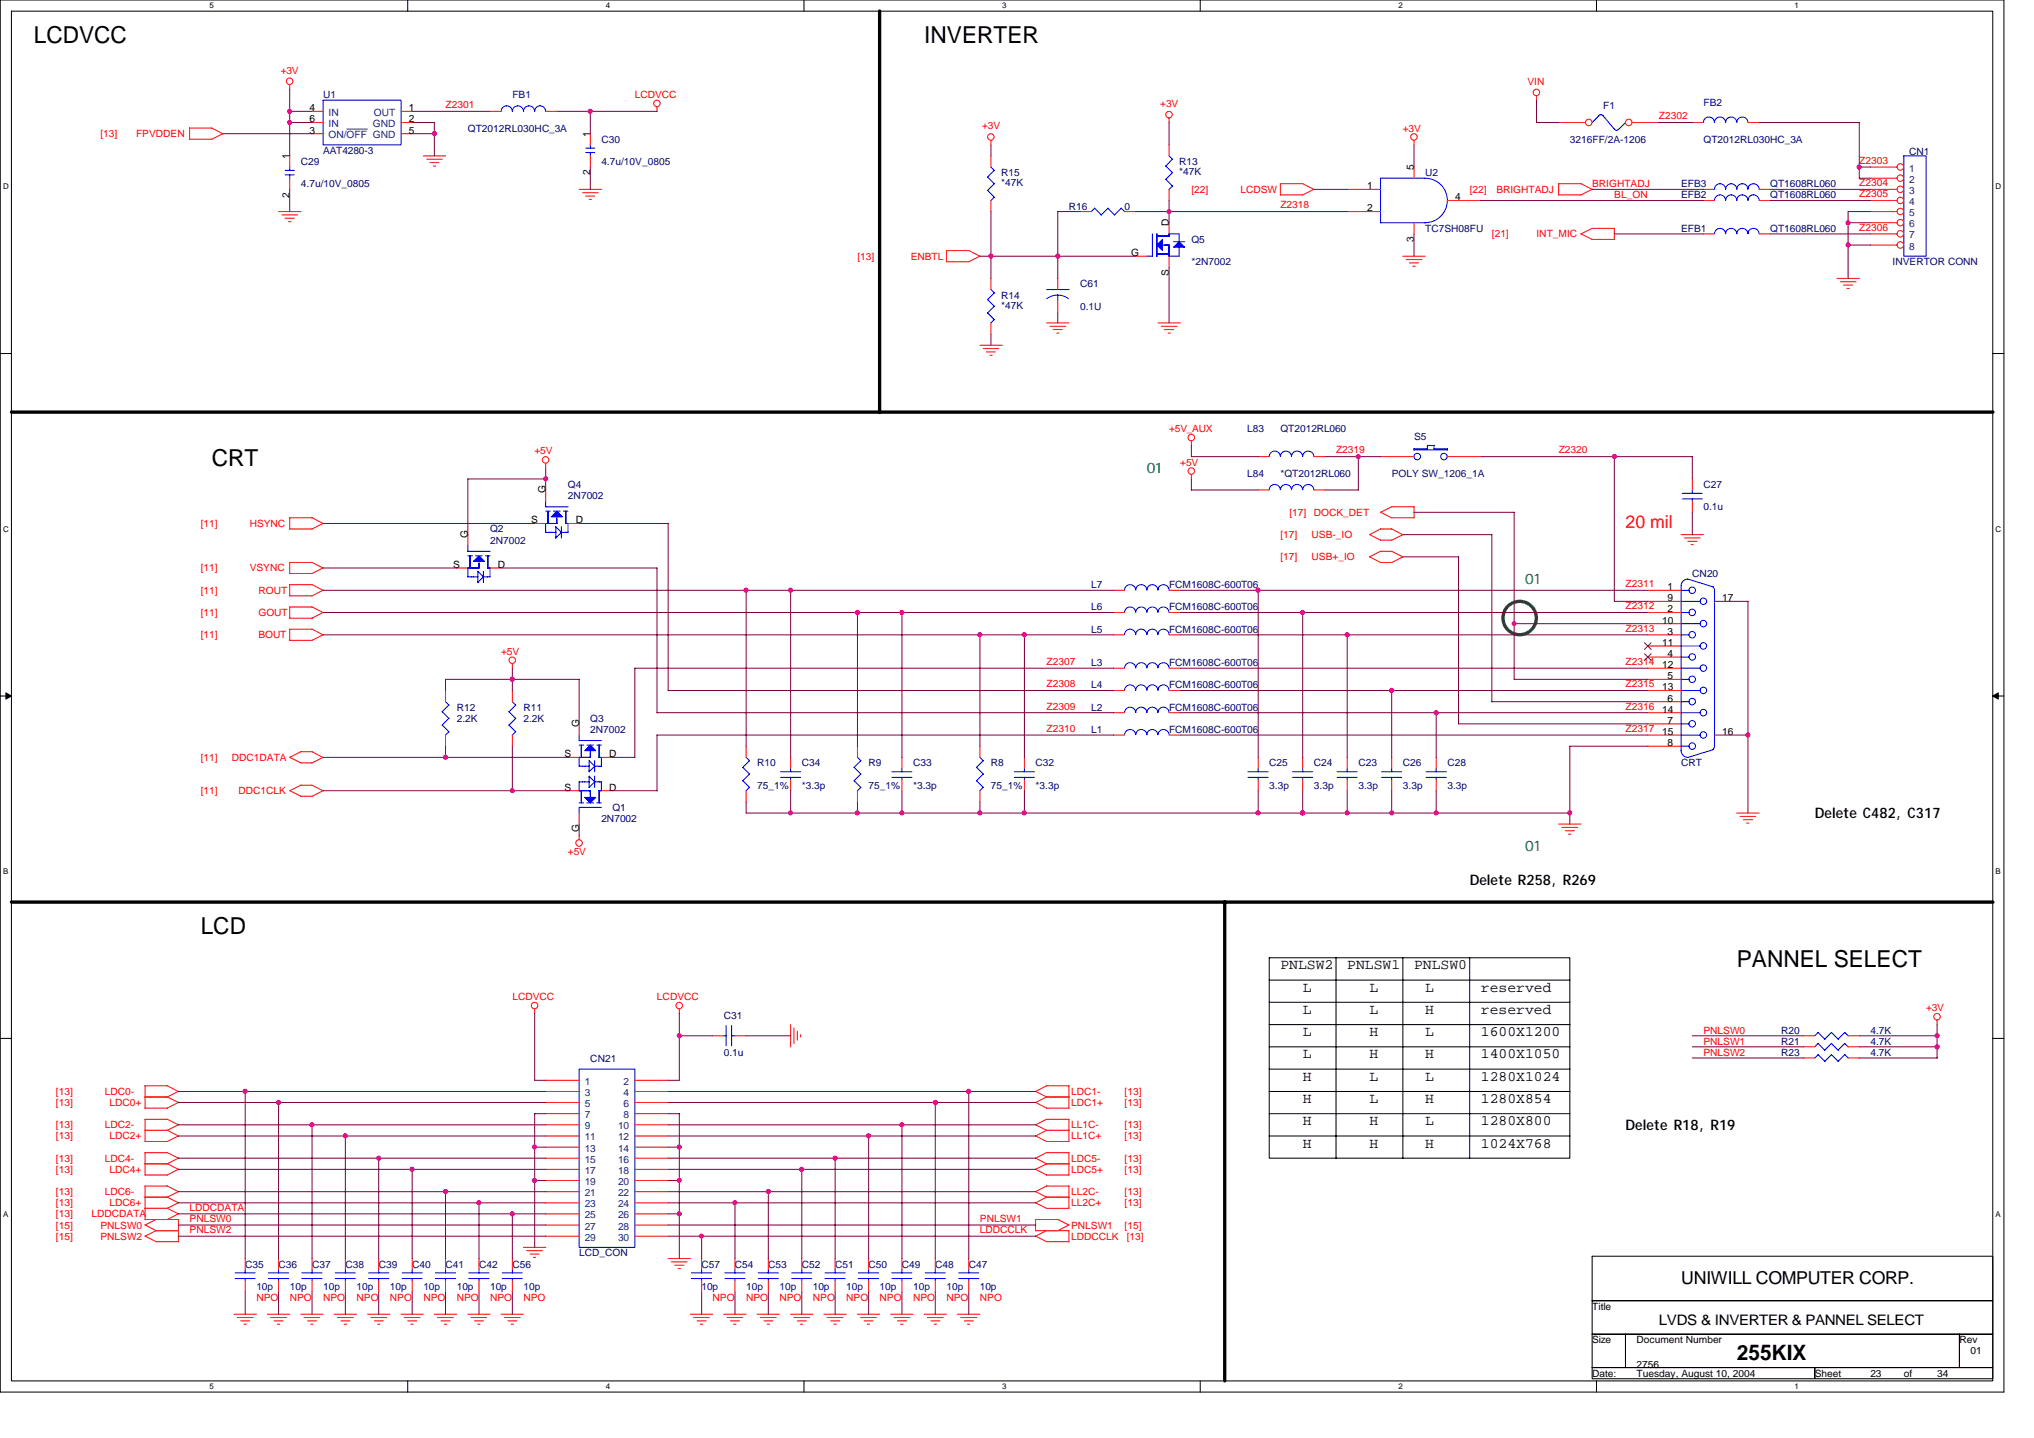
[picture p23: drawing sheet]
<svg xmlns="http://www.w3.org/2000/svg" width="297mm" height="210mm" viewBox="0 0 297 210" stroke-linecap="round" stroke-linejoin="round" font-family="sans-serif">
<defs><g id="words">
<g font-size="3.4">
<text x="4.9" y="6.3">LCDVCC</text>
<text x="135" y="6.3">INVERTER</text>
<text x="30.9" y="68.1">CRT</text>
<text x="29.3" y="136.4">LCD</text>
<text x="253.6" y="141.2">PANNEL SELECT</text>
</g>
<text font-size="3.1" x="253.6" y="198.6">255KIX</text>
<text font-size="2.6" fill="#f00" x="237.4" y="77.1">20 mil</text>
<text font-size="2.6" x="245.5" y="187.5">UNIWILL COMPUTER CORP.</text>
<g font-size="2.1" fill="#008000">
<text x="167.5" y="69">01</text>
<text x="222.8" y="85.3">01</text>
<text x="222.8" y="124.3">01</text>
</g>
<g font-size="2.1">
<text x="265" y="119.4">Delete C482, C317</text>
<text x="214.6" y="129.2">Delete R258, R269</text>
<text x="187" y="141.5">PNLSW2</text>
<text x="196.7" y="141.5">PNLSW1</text>
<text x="206.5" y="141.5">PNLSW0</text>
<text x="190.2" y="148">L</text>
<text x="190.2" y="144.8">L</text>
<text x="200" y="144.8">L</text>
<text x="200" y="148">L</text>
<text x="208.1" y="148">H</text>
<text x="208.1" y="144.8">L</text>
<text x="216.3" y="144.8">reserved</text>
<text x="216.3" y="148">reserved</text>
<text x="190.2" y="151.3">L</text>
<text x="190.2" y="154.5">L</text>
<text x="200" y="151.3">H</text>
<text x="200" y="154.5">H</text>
<text x="208.1" y="151.3">L</text>
<text x="208.1" y="154.5">H</text>
<text x="216.3" y="154.5">1400X1050</text>
<text x="216.3" y="151.3">1600X1200</text>
<text x="190.2" y="157.8">H</text>
<text x="190.2" y="161">H</text>
<text x="200" y="157.8">L</text>
<text x="200" y="161">L</text>
<text x="208.1" y="157.8">L</text>
<text x="208.1" y="161">H</text>
<text x="216.3" y="161">1280X854</text>
<text x="216.3" y="157.8">1280X1024</text>
<text x="190.2" y="167.5">H</text>
<text x="190.2" y="164.3">H</text>
<text x="200" y="167.5">H</text>
<text x="200" y="164.3">H</text>
<text x="208.1" y="164.3">L</text>
<text x="208.1" y="167.5">H</text>
<text x="216.3" y="167.5">1024X768</text>
<text x="216.3" y="164.3">1280X800</text>
<text x="237.4" y="164.9">Delete R18, R19</text>
<text x="242.2" y="193.4">LVDS &amp; INVERTER &amp; PANNEL SELECT</text>
</g>
<g font-size="1.5" fill="#f00">
<text x="41" y="10.8">+3V</text>
<text x="65.1" y="15.8">Z2301</text>
<text x="92.7" y="14.3">LCDVCC</text>
<text x="169.4" y="15.6">+3V</text>
<text x="223.1" y="12.4">VIN</text>
<text x="242.2" y="17.4">Z2302</text>
<text x="14.7" y="20">[13]</text>
<text x="19.9" y="20">FPVDDEN</text>
<text x="143.4" y="18.9">+3V</text>
<text x="204.9" y="19.2">+3V</text>
<text x="271.5" y="23.9">Z2303</text>
<text x="174" y="28.1">[22]</text>
<text x="181.1" y="28.1">LCDSW</text>
<text x="214.6" y="28.1">[22]</text>
<text x="218.5" y="28.1">BRIGHTADJ</text>
<text x="232.5" y="27.3">BRIGHTADJ</text>
<text x="235.8" y="29">BL_ON</text>
<text x="271.5" y="27.2">Z2304</text>
<text x="271.5" y="28.8">Z2305</text>
<text x="187" y="30.4">Z2318</text>
<text x="217.9" y="34.6">[21]</text>
<text x="224.4" y="34.6">INT_MIC</text>
<text x="271.5" y="33.7">Z2306</text>
<text x="125.2" y="37.9">[13]</text>
<text x="133" y="37.9">ENBTL</text>
<text x="170.7" y="63.1">+5V_AUX</text>
<text x="78.1" y="66.3">+5V</text>
<text x="172.4" y="68">+5V</text>
<text x="195.1" y="66.2">Z2319</text>
<text x="227.6" y="66.2">Z2320</text>
<text x="29.3" y="76.9">[11]</text>
<text x="36.5" y="76.9">HSYNC</text>
<text x="188.3" y="75.3">[17]</text>
<text x="191.9" y="75.3">DOCK_DET</text>
<text x="29.3" y="83.4">[11]</text>
<text x="36.5" y="83.4">VSYNC</text>
<text x="187" y="81.8">[17]</text>
<text x="187" y="78.5">[17]</text>
<text x="191.5" y="81.8">USB+_IO</text>
<text x="191.5" y="78.5">USB-_IO</text>
<text x="29.3" y="86.7">[11]</text>
<text x="29.3" y="89.9">[11]</text>
<text x="37.8" y="86.7">ROUT</text>
<text x="37.8" y="89.9">GOUT</text>
<text x="237.4" y="88.9">Z2312</text>
<text x="237.4" y="85.7">Z2311</text>
<text x="29.3" y="93.2">[11]</text>
<text x="37.8" y="93.2">BOUT</text>
<text x="73.2" y="95.6">+5V</text>
<text x="237.4" y="92.2">Z2313</text>
<text x="152.8" y="100.3">Z2308</text>
<text x="152.8" y="97.1">Z2307</text>
<text x="237.4" y="97.1">Z2314</text>
<text x="237.4" y="100.3">Z2315</text>
<text x="152.8" y="106.8">Z2310</text>
<text x="152.8" y="103.6">Z2309</text>
<text x="237.4" y="106.8">Z2317</text>
<text x="237.4" y="103.6">Z2316</text>
<text x="29.3" y="111">[11]</text>
<text x="33.9" y="111">DDC1DATA</text>
<text x="29.3" y="115.9">[11]</text>
<text x="34.8" y="115.9">DDC1CLK</text>
<text x="82.9" y="124.9">+5V</text>
<text x="74.8" y="146">LCDVCC</text>
<text x="95.9" y="146">LCDVCC</text>
<text x="281.3" y="147.6">+3V</text>
<text x="248.8" y="152.5">PNLSW1</text>
<text x="248.8" y="154.1">PNLSW2</text>
<text x="248.8" y="150.9">PNLSW0</text>
<text x="8.2" y="159.8">[13]</text>
<text x="8.2" y="161.4">[13]</text>
<text x="15.3" y="159.8">LDC0-</text>
<text x="16" y="161.4">LDC0+</text>
<text x="156.4" y="161.4">LDC1+</text>
<text x="156.4" y="159.8">LDC1-</text>
<text x="164.2" y="159.8">[13]</text>
<text x="164.2" y="161.4">[13]</text>
<text x="8.2" y="164.7">[13]</text>
<text x="8.2" y="166.3">[13]</text>
<text x="15.3" y="164.7">LDC2-</text>
<text x="16" y="166.3">LDC2+</text>
<text x="156.4" y="166.3">LL1C+</text>
<text x="156.4" y="164.7">LL1C-</text>
<text x="164.2" y="166.3">[13]</text>
<text x="164.2" y="164.7">[13]</text>
<text x="8.2" y="169.6">[13]</text>
<text x="8.2" y="171.2">[13]</text>
<text x="15.3" y="169.6">LDC4-</text>
<text x="16" y="171.2">LDC4+</text>
<text x="156.4" y="169.6">LDC5-</text>
<text x="156.4" y="171.2">LDC5+</text>
<text x="164.2" y="169.6">[13]</text>
<text x="164.2" y="171.2">[13]</text>
<text x="8.2" y="174.4">[13]</text>
<text x="8.2" y="176.1">[13]</text>
<text x="8.2" y="177.7">[13]</text>
<text x="8.2" y="179.3">[15]</text>
<text x="13.4" y="177.7">LDDCDATA</text>
<text x="14.7" y="179.3">PNLSW0</text>
<text x="15.3" y="174.4">LDC6-</text>
<text x="16" y="176.1">LDC6+</text>
<text x="27.7" y="178.4">PNLSW0</text>
<text x="27.7" y="180">PNLSW2</text>
<text x="27.7" y="176.7">LDDCDATA</text>
<text x="143.1" y="180">LDDCCLK</text>
<text x="143.1" y="178.4">PNLSW1</text>
<text x="156.4" y="176.1">LL2C+</text>
<text x="156.4" y="174.4">LL2C-</text>
<text x="156.4" y="179.3">PNLSW1</text>
<text x="164.2" y="176.1">[13]</text>
<text x="164.2" y="174.4">[13]</text>
<text x="164.2" y="179.3">[15]</text>
<text x="8.2" y="181">[15]</text>
<text x="14.7" y="181">PNLSW2</text>
<text x="156.4" y="181">LDDCCLK</text>
<text x="164.5" y="181">[13]</text>
<text x="37.4" y="189.9">NPO</text>
<text x="42.3" y="189.9">NPO</text>
<text x="47.2" y="189.9">NPO</text>
<text x="52.1" y="189.9">NPO</text>
<text x="56.9" y="189.9">NPO</text>
<text x="61.8" y="189.9">NPO</text>
<text x="66.7" y="189.9">NPO</text>
<text x="71.6" y="189.9">NPO</text>
<text x="76.5" y="189.9">NPO</text>
<text x="104.1" y="189.9">NPO</text>
<text x="109" y="189.9">NPO</text>
<text x="113.8" y="189.9">NPO</text>
<text x="118.7" y="189.9">NPO</text>
<text x="123.6" y="189.9">NPO</text>
<text x="128.5" y="189.9">NPO</text>
<text x="133.3" y="189.9">NPO</text>
<text x="138.2" y="189.9">NPO</text>
<text x="143.1" y="189.9">NPO</text>
</g>
<g font-size="1.5">
<text x="45.2" y="16.2">4</text>
<text x="45.2" y="17.9">6</text>
<text x="59.7" y="16.2">1</text>
<text x="59.7" y="17.9">2</text>
<text x="42.3" y="23.2" transform="rotate(-90 42.3 23.2)">1</text>
<text x="45.2" y="19.5">3</text>
<text x="59.7" y="19.5">5</text>
<text x="86.2" y="20" transform="rotate(-90 86.2 20)">1</text>
<text x="42.3" y="28.9" transform="rotate(-90 42.3 28.9)">2</text>
<text x="86.2" y="25.6" transform="rotate(-90 86.2 25.6)">2</text>
<text x="199.6" y="27.6">1</text>
<text x="206.5" y="24.9" transform="rotate(-90 206.5 24.9)">5</text>
<text x="212.5" y="29.3">4</text>
<text x="170.7" y="33" transform="rotate(-90 170.7 33)">D</text>
<text x="199.6" y="30.9">2</text>
<text x="206.5" y="35.3" transform="rotate(-90 206.5 35.3)">3</text>
<text x="165.2" y="37.4">G</text>
<text x="170.7" y="40.2" transform="rotate(-90 170.7 40.2)">S</text>
<text x="77.6" y="76.4">S</text>
<text x="79.7" y="72" transform="rotate(-90 79.7 72)">G</text>
<text x="84.1" y="76.4">D</text>
<text x="66.2" y="82.9">S</text>
<text x="68.3" y="78.5" transform="rotate(-90 68.3 78.5)">G</text>
<text x="72.7" y="82.9">D</text>
<text x="243.5" y="89.4">2</text>
<text x="243.5" y="87.8">9</text>
<text x="243.5" y="86.1">1</text>
<text x="251.5" y="87.8">17</text>
<text x="242.7" y="94.3">11</text>
<text x="242.7" y="91">10</text>
<text x="243.5" y="95.9">4</text>
<text x="243.5" y="92.6">3</text>
<text x="242.7" y="100.8">13</text>
<text x="242.7" y="97.5">12</text>
<text x="243.5" y="99.1">5</text>
<text x="84.6" y="106.2" transform="rotate(-90 84.6 106.2)">G</text>
<text x="242.7" y="107.3">15</text>
<text x="242.7" y="104">14</text>
<text x="243.5" y="105.6">7</text>
<text x="243.5" y="102.4">6</text>
<text x="251.5" y="107.3">16</text>
<text x="82.4" y="110.5">S</text>
<text x="89" y="110.5">D</text>
<text x="243.5" y="108.9">8</text>
<text x="82.4" y="115.4">S</text>
<text x="89" y="115.4">D</text>
<text x="84.6" y="121.5" transform="rotate(-90 84.6 121.5)">G</text>
<text x="232.5" y="191.2">Title</text>
<text x="232.5" y="196.1">Size</text>
<text x="239" y="196.1">Document Number</text>
<text x="286.1" y="196.1">Rev</text>
<text x="287.8" y="197.7">01</text>
<text x="232.5" y="200.9">Date:</text>
<text x="239" y="199.6">2756</text>
<text x="239" y="200.9">Tuesday, August 10, 2004</text>
<text x="265" y="200.9">Sheet</text>
<text x="273.2" y="200.9">23</text>
<text x="278" y="200.9">of</text>
<text x="282.9" y="200.9">34</text>
</g>
<g font-size="1.5" fill="#000080">
<text x="47.2" y="14.3">U1</text>
<text x="74.8" y="14.3">FB1</text>
<text x="234.1" y="15.9">F1</text>
<text x="248.8" y="15.5">FB2</text>
<text x="47.2" y="22.5">AAT4280-3</text>
<text x="68.3" y="19.2">QT2012RL030HC_3A</text>
<text x="87.8" y="20.8">C30</text>
<text x="229.3" y="20.8">3216FF/2A-1206</text>
<text x="248.8" y="20.8">QT2012RL030HC_3A</text>
<text x="278.8" y="22.6">CN1</text>
<text x="43.9" y="24.1">C29</text>
<text x="43.9" y="27.3">4.7u/10V_0805</text>
<text x="87.8" y="24.1">4.7u/10V_0805</text>
<text x="146.2" y="25.7">R15</text>
<text x="146.2" y="27.2">*47K</text>
<text x="172.2" y="24.1">R13</text>
<text x="172.2" y="25.5">*47K</text>
<text x="208.1" y="25.7">U2</text>
<text x="245.5" y="27.3">EFB3</text>
<text x="245.5" y="29">EFB2</text>
<text x="258.5" y="27.3">QT1608RL060</text>
<text x="258.5" y="29">QT1608RL060</text>
<text x="156.1" y="30.6">R16</text>
<text x="164.2" y="30.6">0</text>
<text x="174" y="35.5">Q5</text>
<text x="208.1" y="33.8">TC7SH08FU</text>
<text x="245.5" y="33.8">EFB1</text>
<text x="258.5" y="33.8">QT1608RL060</text>
<text x="157.7" y="42">C61</text>
<text x="174" y="38.7">*2N7002</text>
<text x="276.4" y="38.7">INVERTOR CONN</text>
<text x="146.2" y="43.6">R14</text>
<text x="146.2" y="45">*47K</text>
<text x="157.7" y="45.2">0.1U</text>
<text x="182.1" y="63.1">L83</text>
<text x="187" y="63.1">QT2012RL060</text>
<text x="206.5" y="64.2">S5</text>
<text x="82.9" y="71.2">Q4</text>
<text x="182.1" y="69.6">L84</text>
<text x="187" y="69.6">*QT2012RL060</text>
<text x="203.2" y="69.6">POLY SW_1206_1A</text>
<text x="248.8" y="71.2">C27</text>
<text x="71.6" y="77.7">Q2</text>
<text x="82.9" y="72.8">2N7002</text>
<text x="248.8" y="74.5">0.1u</text>
<text x="71.6" y="79.4">2N7002</text>
<text x="159.4" y="85.9">L7</text>
<text x="159.4" y="89.1">L6</text>
<text x="170.7" y="85.9">FCM1608C-600T06</text>
<text x="170.7" y="89.1">FCM1608C-600T06</text>
<text x="247.1" y="84.2">CN20</text>
<text x="159.4" y="92.4">L5</text>
<text x="170.7" y="92.4">FCM1608C-600T06</text>
<text x="159.4" y="97.2">L3</text>
<text x="159.4" y="100.5">L4</text>
<text x="170.7" y="97.2">FCM1608C-600T06</text>
<text x="170.7" y="100.5">FCM1608C-600T06</text>
<text x="66.7" y="103.7">R12</text>
<text x="66.7" y="105.3">2.2K</text>
<text x="76.5" y="103.7">R11</text>
<text x="76.5" y="105.3">2.2K</text>
<text x="86.2" y="105.3">Q3</text>
<text x="86.2" y="107">2N7002</text>
<text x="159.4" y="103.7">L2</text>
<text x="159.4" y="107">L1</text>
<text x="170.7" y="103.7">FCM1608C-600T06</text>
<text x="170.7" y="107">FCM1608C-600T06</text>
<text x="110.6" y="111.9">R10</text>
<text x="117.1" y="111.9">C34</text>
<text x="126.8" y="111.9">R9</text>
<text x="133.3" y="111.9">C33</text>
<text x="144.7" y="111.9">R8</text>
<text x="151.2" y="111.9">C32</text>
<text x="185.4" y="111.9">C25</text>
<text x="191.9" y="111.9">C24</text>
<text x="198.4" y="111.9">C23</text>
<text x="204.9" y="111.9">C26</text>
<text x="211.4" y="111.9">C28</text>
<text x="245.5" y="111.9">CRT</text>
<text x="87.8" y="120">2N7002</text>
<text x="89.4" y="118.4">Q1</text>
<text x="110.6" y="115.1">75_1%</text>
<text x="117.1" y="115.1">*3.3p</text>
<text x="126.8" y="115.1">75_1%</text>
<text x="133.3" y="115.1">*3.3p</text>
<text x="144.7" y="115.1">75_1%</text>
<text x="151.2" y="115.1">*3.3p</text>
<text x="185.4" y="115.1">3.3p</text>
<text x="191.9" y="115.1">3.3p</text>
<text x="198.4" y="115.1">3.3p</text>
<text x="204.9" y="115.1">3.3p</text>
<text x="211.4" y="115.1">3.3p</text>
<text x="105.7" y="148.8">C31</text>
<text x="86.2" y="155.1">CN21</text>
<text x="105.7" y="154.1">0.1u</text>
<text x="260.1" y="154.1">R23</text>
<text x="260.1" y="152.5">R21</text>
<text x="260.1" y="150.9">R20</text>
<text x="273.2" y="154.1">4.7K</text>
<text x="273.2" y="152.5">4.7K</text>
<text x="273.2" y="150.9">4.7K</text>
<text x="35.8" y="185">C35</text>
<text x="40.7" y="185">C36</text>
<text x="45.6" y="185">C37</text>
<text x="50.4" y="185">C38</text>
<text x="55.3" y="185">C39</text>
<text x="60.2" y="185">C40</text>
<text x="65.1" y="185">C41</text>
<text x="70" y="185">C42</text>
<text x="74.8" y="185">C56</text>
<text x="84.6" y="183.4">LCD_CON</text>
<text x="102.5" y="185">C57</text>
<text x="107.3" y="185">C54</text>
<text x="112.2" y="185">C53</text>
<text x="117.1" y="185">C52</text>
<text x="122" y="185">C51</text>
<text x="126.8" y="185">C50</text>
<text x="131.7" y="185">C49</text>
<text x="136.6" y="185">C48</text>
<text x="141.5" y="185">C47</text>
<text x="37.4" y="188.3">10p</text>
<text x="42.3" y="188.3">10p</text>
<text x="47.2" y="188.3">10p</text>
<text x="52.1" y="188.3">10p</text>
<text x="56.9" y="188.3">10p</text>
<text x="61.8" y="188.3">10p</text>
<text x="66.7" y="188.3">10p</text>
<text x="71.6" y="188.3">10p</text>
<text x="76.5" y="188.3">10p</text>
<text x="102.5" y="188.3">10p</text>
<text x="109" y="188.3">10p</text>
<text x="113.8" y="188.3">10p</text>
<text x="118.7" y="188.3">10p</text>
<text x="123.6" y="188.3">10p</text>
<text x="128.5" y="188.3">10p</text>
<text x="133.3" y="188.3">10p</text>
<text x="138.2" y="188.3">10p</text>
<text x="143.1" y="188.3">10p</text>
</g>
<g font-size="1.5" fill="#004080">
<text x="48" y="16.9">IN</text>
<text x="54.6" y="16.9">OUT</text>
<text x="48" y="18.5">IN</text>
<text x="48" y="20.2">ON/OFF GND</text>
<text x="54.4" y="18.5">GND</text>
<text x="278.8" y="25">1</text>
<text x="278.8" y="26.7">2</text>
<text x="278.8" y="28.3">3</text>
<text x="278.8" y="29.9">4</text>
<text x="278.8" y="31.5">5</text>
<text x="278.8" y="33.2">6</text>
<text x="278.8" y="34.8">7</text>
<text x="278.8" y="36.4">8</text>
<text x="85.4" y="158.3">1</text>
<text x="85.4" y="160">3</text>
<text x="85.4" y="161.6">5</text>
<text x="91.1" y="158.3">2</text>
<text x="91.1" y="160">4</text>
<text x="91.1" y="161.6">6</text>
<text x="85.4" y="163.2">7</text>
<text x="85.4" y="164.8">9</text>
<text x="85.4" y="166.5">11</text>
<text x="90.3" y="164.8">10</text>
<text x="90.3" y="166.5">12</text>
<text x="91.1" y="163.2">8</text>
<text x="85.4" y="169.7">15</text>
<text x="85.4" y="171.3">17</text>
<text x="85.4" y="173">19</text>
<text x="85.4" y="168.1">13</text>
<text x="90.3" y="171.3">18</text>
<text x="90.3" y="169.7">16</text>
<text x="90.3" y="173">20</text>
<text x="90.3" y="168.1">14</text>
<text x="85.4" y="176.2">23</text>
<text x="85.4" y="177.8">25</text>
<text x="85.4" y="174.6">21</text>
<text x="85.4" y="179.5">27</text>
<text x="90.3" y="177.8">26</text>
<text x="90.3" y="176.2">24</text>
<text x="90.3" y="174.6">22</text>
<text x="90.3" y="179.5">28</text>
<text x="85.4" y="181.1">29</text>
<text x="90.3" y="181.1">30</text>
</g>
<g font-size="1.2">
<text x="30.6" y="1.2">5</text>
<text x="88.5" y="1.2">4</text>
<text x="146.3" y="1.2">3</text>
<text x="204.2" y="1.2">2</text>
<text x="262.1" y="1.2">1</text>
<text x=".5" y="27.6">D</text>
<text x="291.4" y="27.6">D</text>
<text x=".5" y="77.6">C</text>
<text x="291.4" y="77.6">C</text>
<text x=".5" y="127.6">B</text>
<text x="291.4" y="127.6">B</text>
<text x=".5" y="177.6">A</text>
<text x="291.4" y="177.6">A</text>
<text x="30.6" y="202.8">5</text>
<text x="88.5" y="202.8">4</text>
<text x="146.3" y="202.8">3</text>
<text x="204.2" y="202.8">2</text>
<text x="262.1" y="202.8">1</text>
</g>
</g></defs>
<path d="M0 0h292.6v203.2h-292.6zM1.7 1.6h289.3v200h-289.3z" fill="none" stroke="#000" stroke-width=".15"/>
<g fill="#fff">
<path d="M30.6 .2h.6v1.3h-.6z"/>
<path d="M30.6 201.8h.6v1.3h-.6z"/>
</g>
<path d="M59.5 0v1.6M59.5 201.6v1.6" fill="none" stroke="#000" stroke-width=".15"/>
<g fill="#fff">
<path d="M88.5 .2h.6v1.3h-.6z"/>
<path d="M88.5 201.8h.6v1.3h-.6z"/>
</g>
<path d="M117.4 0v1.6M117.4 201.6v1.6" fill="none" stroke="#000" stroke-width=".15"/>
<g fill="#fff">
<path d="M146.3 .2h.7v1.3h-.7z"/>
<path d="M146.3 201.8h.7v1.3h-.7z"/>
</g>
<path d="M175.3 0v1.6M175.3 201.6v1.6" fill="none" stroke="#000" stroke-width=".15"/>
<g fill="#fff">
<path d="M204.2 .2h.6v1.3h-.6z"/>
<path d="M204.2 201.8h.6v1.3h-.6z"/>
</g>
<path d="M233.1 0v1.6M233.1 201.6v1.6" fill="none" stroke="#000" stroke-width=".15"/>
<g fill="#fff">
<path d="M262.1 .2h.6v1.3h-.6z"/>
<path d="M262.1 201.8h.6v1.3h-.6z"/>
<path d="M.5 26.6h.8v1.3h-.8z"/>
<path d="M291.4 26.6h.9v1.3h-.9z"/>
<path d="M.5 76.6h.8v1.3h-.8z"/>
<path d="M291.4 76.6h.9v1.3h-.9z"/>
</g>
<path d="M0 51.6h1.7M291 51.6h1.6" fill="none" stroke="#000" stroke-width=".15"/>
<g fill="#fff">
<path d="M.5 126.6h.7v1.3h-.7z"/>
<path d="M291.4 126.6h.8v1.3h-.8z"/>
</g>
<path d="M0 101.6h1.7M291 101.6h1.6" fill="none" stroke="#000" stroke-width=".15"/>
<path d="M.9 101.1l.8 .5-.8 .4zM291 101.6l.8-.5v.9z" fill="#000" stroke="#000" stroke-width=".15"/>
<g fill="#fff">
<path d="M.5 176.6h.7v1.2h-.7z"/>
<path d="M291.4 176.6h.8v1.2h-.8z"/>
</g>
<g fill="none" stroke="#000" stroke-width=".15">
<path d="M185.4 139.8h43.9v29.3h-43.9zM195.1 139.8v29.3M204.9 139.8v29.3M214.6 139.8v29.3M0 151.6h1.7M185.4 143.1h43.9M185.4 159.3h43.9M185.4 156.1h43.9M185.4 146.3h43.9M185.4 149.6h43.9M185.4 152.8h43.9M291 151.6h1.6"/>
<path d="M185.4 162.6h43.9M185.4 165.8h43.9M232.5 183.4h58.5v6.5h-58.5zM232.5 189.9h58.5v4.9h-58.5zM232.5 194.8h4.9v4.8h-4.9zM232.5 199.6h32.5v1.7h-32.5zM237.4 194.8h48.7v4.8h-48.7zM265 199.6h26v1.7h-26zM286.1 194.8h4.9v4.8h-4.9z"/>
</g>
<path d="M128.5 1.6v58.6M1.7 60.2h289.3M1.7 131.7h289.3M178.9 131.7v69.9" fill="none" stroke="#000" stroke-width=".49"/>
<circle cx="221.9" cy="90.2" r="2.44" fill="none" stroke="#008000" stroke-width=".49"/>
<g fill="none" stroke="#f00" stroke-width=".15">
<path d="M27.7 18.7v1.6h3.2M27.7 18.7h3.2M30.9 18.7l1.7 .8-1.7 .8M42.3 12.4v.6M45.6 16.3h1.6M45.6 17.9h1.6M45.6 19.5h1.6M58.6 16.3h1.6M58.6 17.9h1.6M58.6 19.5h1.6M71.6 16.3h1.6M79.7 16.3h1.6"/>
<path d="M86.2 19.5v1.6M95.9 15.6v.7M170.7 17.2v.7M224.4 14v.6M227.6 17.9h3.9M238.4 17.9h3.8M247.1 17.9h1.7M255.3 17.9h1.6M40.7 30.9h3.3M41.2 31.4h2.3M41.6 31.9h1.4M42.1 32.4h.4"/>
<path d="M42.3 22.8v1.6M42.3 26v1.6M61.8 22.8h3.3M62.3 23.2h2.3M62.8 23.7h1.3M63.3 24.2h.3M84.6 27.6h3.2M85.1 28.1h2.3M85.5 28.6h1.3M86 29.1h.4M86.2 22.8v1.6M138.2 36.6h3.3"/>
<path d="M138.2 36.6v1.6M138.2 38.2h3.3M141.5 36.6l1.6 .8-1.6 .8M144.7 20.5v.7M144.7 22.8v1.6M144.7 29.3v1.6M157.7 30.9h1.7M164.2 30.9h1.7M165.9 37.4h1.6M170.7 21.1v1.7M170.7 27.6v1.7M170.7 32.5v1.6"/>
<path d="M170.7 37.4v1.6M187 26.8h3.2M187 26.8v1.7M190.2 26.8l1.7 .8M191.9 27.6l-1.6 .8h-3.3M196.7 27.6h4.9M196.7 30.9h4.9M204.9 37.4h3.2M205.4 37.9h2.3M205.8 38.4h1.4M206.3 38.9h.4M206.5 20.5v.7"/>
<path d="M206.5 24.4v1.6M206.5 32.5v1.6M211.4 29.3h4.9M227.6 26.8h3.3M227.6 26.8v1.7M227.6 28.4h3.3M230.9 26.8l1.6 .8-1.6 .8M230.9 34.1l1.6 .8M232.5 34.9h3.3M235.8 33.3v1.7M235.8 33.3h-3.3l-1.6 .8M248.8 27.6h1.6"/>
<path d="M248.8 29.3h1.6M248.8 34.1h1.6M256.9 27.6h1.6M256.9 29.3h1.6M256.9 34.1h1.6M273.2 27.6h3.8M273.2 30.9h3.8M273.2 24.4h3.8M273.2 26h3.8M273.2 29.3h3.8M273.2 32.5h3.8M273.2 34.1h3.8"/>
<path d="M273.2 35.8h3.8M143.1 50.4h3.3M143.6 50.9h2.3M144.1 51.4h1.3M144.6 51.9h.3M144.7 40.6v1.7M144.7 47.1v1.7M152.8 47.1h3.3M153.3 47.6h2.3M153.8 48.1h1.3M154.3 48.6h.4M154.5 40.6v1.7"/>
<path d="M154.5 43.9v1.6M169.1 47.1h3.3M169.6 47.6h2.3M170 48.1h1.4M170.6 48.6h.3M268.3 40.6h3.2M268.7 41.1h2.4M269.2 41.6h1.3M269.7 42.1h.4M42.3 75.6h3.2l1.7 .8M42.3 75.6v1.6M42.3 77.2h3.3"/>
<path d="M47.2 76.4l-1.6 .8M68.3 78v1.7M78.1 76.4h1.6M79.7 67.6v.7M79.7 71.5v1.7M82.9 76.4h1.7M174 64.4v.6M174 69.3v.6M183.7 71.5h1.7M183.7 66.7h1.7M191.9 71.5h1.6M191.9 66.7h1.6"/>
<path d="M200 78l1.6 .8h1.6M201.6 66.7h4.9M201.6 77.2h1.7l1.6 .9M201.6 77.2l-1.6 .8M203.2 75.6h3.3M204.9 78l-1.7 .9M206.5 74v1.6M206.5 74h-3.2l-1.7 .8 1.6 .8M211.4 66.7h4.9M245.5 78h3.3M246 78.5h2.3M246.5 79h1.3"/>
<path d="M246.9 79.5h.4M247.1 69.9v1.6M247.1 73.2v1.6M42.3 85.3h3.3M42.3 88.6h3.3M42.3 91.8h3.3M42.3 82.1h3.3M42.3 82.1v1.6M42.3 85.3v1.7M42.3 88.6v1.7l3.3-.1M42.3 91.8v1.7M42.3 87h3.3"/>
<path d="M42.3 93.5h3.3M42.3 83.7h3.3M45.5 85.3l1.7 .9M45.5 88.6l1.7 .8M45.5 91.8l1.7 .9M45.5 82.1l1.7 .8M47.2 86.1l-1.6 .9M47.2 89.4l-1.6 .8M47.2 92.6l-1.6 .9M47.2 82.9l-1.6 .8M66.7 82.9h1.6M71.6 82.9h1.6"/>
<path d="M74.8 96.9v.7M162.6 86.2h1.6M162.6 92.7h1.6M162.6 97.5h1.6M162.6 89.4h1.6M170.7 86.2h1.7M170.7 92.7h1.7M170.7 97.5h1.7M170.7 89.4h1.7M200 81.3l1.6 .8h1.6M201.6 80.5h1.7l1.6 .8M201.6 80.5l-1.6 .8"/>
<path d="M204.9 81.3l-1.7 .8M240.6 86.2h4.9M240.6 92.7h4.9M240.6 97.5h4.9M240.6 89.4h4.9M240.6 99.2h4.9M240.6 95.9h4.9M240.6 94.3h4.9M240.6 91h4.9M240.6 87.8h4.9M250.4 87.8h.1M42.3 110.5l1.6 .9h1.7"/>
<path d="M42.3 115.4l1.6 .8h1.7M43.9 109.7h1.7M43.9 114.6h1.7M44 109.7l-1.7 .9M44 114.6l-1.7 .8M45.6 109.7l1.6 .9M45.6 114.6l1.6 .8M47.2 110.6l-1.7 .8M47.2 115.4l-1.7 .8M65.1 100.8v1.6M65.1 107.3v1.6M74.8 100.8v1.6"/>
<path d="M74.8 107.3v1.6M82.9 110.6h1.7M82.9 115.4h1.7M84.6 105.7v1.6M84.6 118.7v1.6M87.8 110.6h1.6M87.8 115.4h1.6M109 108.9v1.7M109 115.4v1.7M115.5 110.6v1.6M115.5 113.8v1.6M125.2 108.9v1.7"/>
<path d="M125.2 115.4v1.7M131.7 110.6v1.6M131.7 113.8v1.6M143.1 108.9v1.7M143.1 115.4v1.7M149.6 110.6v1.6M149.6 113.8v1.6M162.6 104h1.6M162.6 107.3h1.6M162.6 100.8h1.6M170.7 104h1.7M170.7 107.3h1.7"/>
<path d="M170.7 100.8h1.7M183.7 110.6v1.6M183.7 113.8v1.6M190.2 110.6v1.6M190.2 113.8v1.6M196.7 110.6v1.6M196.7 113.8v1.6M203.2 110.6v1.6M203.2 113.8v1.6M209.7 110.6v1.6M209.7 113.8v1.6M240.6 104h4.9"/>
<path d="M240.6 108.9h4.9M240.6 107.3h4.9M240.6 105.7h4.9M240.6 102.4h4.9M240.6 100.8h4.9M250.4 107.3h.1M253.6 118.7h3.3M254.1 119.2h2.3M254.6 119.7h1.3M84.6 121.9v.7M227.6 120.3h3.3M228.1 120.8h2.3"/>
<path d="M228.6 121.3h1.3M229.1 121.8h.3M255.1 120.1h.3M24.4 158.5l1.7 .8M24.4 158.5h-3.2v3.3h3.2M26.1 159.3l-1.7 .8M78.1 147.3v.7M79.7 157.7h4.9M79.7 159.3h4.9M92.7 157.7h4.9M92.7 159.3h4.9M99.2 147.3v.7"/>
<path d="M104.1 151.2h1.6M107.3 151.2h1.7M115.5 149.6v3.2M115.9 150.1v2.2M116.4 150.5v1.3M116.9 151v.4M151.2 159.3l1.6 .8h3.3M152.8 158.5h3.3v3.3h-3.3l-1.6-.9M152.9 158.5l-1.7 .8M263.4 154.4h1.6M263.4 152.8h1.6M263.4 151.2h1.6"/>
<path d="M269.9 154.4h1.6M269.9 152.8h1.6M269.9 151.2h1.6M282.9 148.9v.7M21.2 174.8h3.2M21.2 176.4h3.2M21.2 165h3.2M21.2 169.9h3.2M21.2 160.1h3.2M21.2 178.8l1.6 .8h3.3M22.8 178l-1.6 .8M24.4 173.1l1.7 .8-1.7 .9"/>
<path d="M24.4 176.4l1.7 .8-1.7 .8M24.4 168.2l1.7 .9M24.4 165l1.7 .8M24.4 169.9l1.7 .8-1.7 .8M24.4 163.4l1.7 .8-1.7 .8M24.4 174.7l1.7 .9-1.7 .8M24.4 160.1l1.7 .8M24.4 173.1h-3.2v4.9h4.9v3.3h-3.3l-1.6-.9 1.6-.8M24.4 163.4h-3.2v3.2h3.2M24.4 168.3h-3.2v3.2h3.2M26.1 169l-1.7 .9M26.1 165.8l-1.7 .8"/>
<path d="M26.1 160.9l-1.7 .9M79.7 160.9h4.9M79.7 162.6h4.9M79.7 164.2h4.9M79.7 165.8h4.9M79.7 169.1h4.9M79.7 170.7h4.9M79.7 172.3h4.9M79.7 167.4h4.9M79.7 177.2h4.9M79.7 175.6h4.9M79.7 173.9h4.9"/>
<path d="M79.7 178.8h4.9M92.7 160.9h4.9M92.7 162.6h4.9M92.7 164.2h4.9M92.7 165.8h4.9M92.7 169.1h4.9M92.7 170.7h4.9M92.7 172.3h4.9M92.7 167.4h4.9M92.7 177.2h4.9M92.7 175.6h4.9M92.7 173.9h4.9"/>
<path d="M92.7 178.8h4.9M151.2 169l1.6 .9h3.3M152.8 173.1h3.3v3.3M152.8 163.4h3.3v3.2h-3.3l-1.6-.8M152.8 168.3h3.3v3.2h-3.3l-1.6-.8 1.7-.8M152.9 173.1l-1.7 .8 1.6 .9h3.3M152.9 174.7l-1.7 .9 1.6 .8h3.3M152.9 165l-1.7 .8M152.9 163.4l-1.7 .8 1.6 .8h3.3M152.9 179.6l-1.7 .8 1.6 .9h3.3v-1.7h-4.9M152.9 168.2l-1.7 .9M152.9 160.1l-1.7 .8"/>
<path d="M154.4 178l1.7 .8M154.5 178h-3.3v1.7M156.1 178.8l-1.6 .8M34.2 191.8h3.2M34.6 192.3h2.4M35.2 192.8h1.3M35.6 193.3h.4M35.8 183.7v1.6M35.8 186.9v1.7M39 191.8h3.3M39.5 192.3h2.3M40 192.8h1.4"/>
<path d="M40.5 193.3h.3M40.7 183.7v1.6M40.7 186.9v1.7M43.9 191.8h3.3M44.4 192.3h2.3M44.9 192.8h1.3M45.4 193.3h.3M45.6 183.7v1.6M45.6 186.9v1.7M48.8 191.8h3.3M49.3 192.3h2.3M49.8 192.8h1.3"/>
<path d="M50.2 193.3h.4M50.4 183.7v1.6M50.4 186.9v1.7M53.7 191.8h3.2M54.2 192.3h2.2M54.7 192.8h1.3M55.1 193.3h.4M55.3 183.7v1.6M55.3 186.9v1.7M58.5 191.8h3.3M59 192.3h2.3M59.5 192.8h1.4"/>
<path d="M60 193.3h.3M60.2 183.7v1.6M60.2 186.9v1.7M63.4 191.8h3.3M63.9 192.3h2.3M64.4 192.8h1.3M64.9 193.3h.3M65.1 183.7v1.6M65.1 186.9v1.7M68.3 191.8h3.3M68.8 192.3h2.3M69.3 192.8h1.3"/>
<path d="M69.8 193.3h.3M70 183.7v1.6M70 186.9v1.7M73.2 191.8h3.3M73.7 192.3h2.3M74.2 192.8h1.3M74.6 193.3h.4M74.8 183.7v1.6M74.8 186.9v1.7M76.4 182.1h3.3M76.9 182.6h2.3M77.4 183h1.3"/>
<path d="M77.9 183.5h.3M79.7 180.4h4.9M92.7 180.4h4.9M97.6 183.7h3.2M98 184.2h2.3M98.5 184.7h1.4M99 185.2h.4M100.8 191.8h3.3M101.3 192.3h2.3M101.8 192.8h1.3M102.3 193.3h.3M102.5 183.7v1.6"/>
<path d="M102.5 186.9v1.7M105.7 191.8h3.3M106.2 192.3h2.3M106.7 192.8h1.3M107.1 193.3h.4M107.3 183.7v1.6M107.3 186.9v1.7M110.6 191.8h3.2M111.1 192.3h2.2M111.6 192.8h1.3M112 193.3h.4M112.2 183.7v1.6"/>
<path d="M112.2 186.9v1.7M115.4 191.8h3.3M115.9 192.3h2.3M116.4 192.8h1.4M116.9 193.3h.3M117.1 183.7v1.6M117.1 186.9v1.7M120.3 191.8h3.3M120.8 192.3h2.3M121.3 192.8h1.3M121.8 193.3h.3M122 183.7v1.6"/>
<path d="M122 186.9v1.7M125.2 191.8h3.3M125.7 192.3h2.3M126.2 192.8h1.3M126.7 193.3h.3M126.8 183.7v1.6M126.8 186.9v1.7M130.1 191.8h3.2M130.6 192.3h2.3M131.1 192.8h1.3M131.5 193.3h.4M131.7 183.7v1.6"/>
<path d="M131.7 186.9v1.7M135 191.8h3.2M135.4 192.3h2.3M136 192.8h1.3M136.4 193.3h.4M136.6 183.7v1.6M136.6 186.9v1.7M139.8 191.8h3.3M140.3 192.3h2.3M140.8 192.8h1.4M141.3 193.3h.3M141.5 183.7v1.6"/>
<path d="M141.5 186.9v1.7"/>
<circle cx="42.3" cy="11.9" r=".48"/>
<circle cx="95.9" cy="15.1" r=".48"/>
<circle cx="144.7" cy="20" r=".48"/>
<circle cx="170.7" cy="16.7" r=".48"/>
<circle cx="206.5" cy="20" r=".48"/>
<circle cx="224.4" cy="13.5" r=".48"/>
<circle cx="232" cy="17.9" r=".48"/>
<circle cx="237.9" cy="17.9" r=".48"/>
<circle cx="277.5" cy="29.3" r=".48"/>
<circle cx="277.5" cy="24.4" r=".48"/>
<circle cx="277.5" cy="32.5" r=".48"/>
<circle cx="277.5" cy="35.8" r=".48"/>
<circle cx="277.5" cy="34.1" r=".48"/>
<circle cx="277.5" cy="26" r=".48"/>
<circle cx="277.5" cy="30.9" r=".48"/>
<circle cx="277.5" cy="27.6" r=".48"/>
<circle cx="79.7" cy="67.1" r=".48"/>
<circle cx="174" cy="68.8" r=".48"/>
<circle cx="174" cy="63.9" r=".48"/>
<circle cx="74.8" cy="96.4" r=".48"/>
<circle cx="84.6" cy="123" r=".48"/>
<circle cx="78.1" cy="146.8" r=".48"/>
<circle cx="99.2" cy="146.8" r=".48"/>
<circle cx="282.9" cy="148.4" r=".48"/>
</g>
<g fill="none" stroke="#00f" stroke-width=".15">
<path d="M47.2 14.6h11.4v6.5h-11.4zM73.2 16.2a.82 .82 0 0 1 .8-.7 .82 .82 0 0 1 .8 .7 .82 .82 0 0 1 .8-.7 .82 .82 0 0 1 .9 .7 .82 .82 0 0 1 .8-.7 .82 .82 0 0 1 .8 .7 .8 .8 0 0 1 .8-.7 .8 .8 0 0 1 .8 .7M233.4 16.9l.4-.2 .3 .2M233.5 16.9l-1 1M234.1 16.9l1.7 2M235.8 18.8l.3 .2 .3-.2M237.4 17.9l-1 1M248.8 17.9a.8 .8 0 0 1 .8-.8 .8 .8 0 0 1 .8 .8 .82 .82 0 0 1 .8-.8 .82 .82 0 0 1 .8 .8 .82 .82 0 0 1 .8-.8 .82 .82 0 0 1 .8 .8 .82 .82 0 0 1 .9-.8 .82 .82 0 0 1 .8 .8M41.6 25.5h1.4M41.7 24.9h1.3M42.3 24.4v.5M42.3 25.5v.5"/>
<path d="M85.5 22.3h1.3M85.6 21.6h1.3M86.2 21.1v.5M86.2 22.2v.6M144.2 27.8l1 1M144.7 24.4l.5 .5M145.2 24.9l-1 1 1 .9M145.2 26.8l-1 1M145.2 28.8l-.5 .5M159.8 30.4l1 1M159.9 30.4l-.5 .5M161.8 30.4l1 1"/>
<path d="M161.8 30.4l-1 1M163.7 30.4l.6 .5M163.8 30.4l-1 1M168.3 34.1v3.3h-.8M168.9 34.1v3.3M168.9 37.1h1.8M169.8 35.8h.9M170.2 24.2l1 1M170.2 26.2l1 1-.5 .5M170.7 22.8l.5 .5-1 1M170.7 35.8v1.6M170.7 37.4h1.5"/>
<path d="M171.2 25.2l-1 1M171.4 35.3h1.6M172.2 34.1v1.2M172.2 36.1v1.3M172.2 34.1h-1.5v.4h-1.8M208.1 26a3.2 3.2 0 0 1 3.3 3.3 3.2 3.2 0 0 1-3.3 3.2M208.1 26h-6.5v6.5h6.5M250.4 27.6a.82 .82 0 0 1 .8-.8 .82 .82 0 0 1 .8 .8 .81 .81 0 0 1 .8-.8 .81 .81 0 0 1 .8 .8 .81 .81 0 0 1 .9-.8 .81 .81 0 0 1 .8 .8 .81 .81 0 0 1 .8-.8 .81 .81 0 0 1 .8 .8M250.4 29.3a.82 .82 0 0 1 .8-.9 .82 .82 0 0 1 .8 .9 .81 .81 0 0 1 .8-.9 .81 .81 0 0 1 .8 .9 .81 .81 0 0 1 .9-.9 .81 .81 0 0 1 .8 .9 .81 .81 0 0 1 .8-.9 .81 .81 0 0 1 .8 .9M250.4 34.1a.82 .82 0 0 1 .8-.8 .82 .82 0 0 1 .8 .8 .82 .82 0 0 1 .8-.8 .82 .82 0 0 1 .8 .8 .82 .82 0 0 1 .9-.8 .82 .82 0 0 1 .8 .8 .82 .82 0 0 1 .8-.8 .82 .82 0 0 1 .8 .8M278 22.8h3.3v14.6h-3.3zM144.2 45.7l1 1"/>
<path d="M144.7 42.3l.5 .5M145.2 42.8l-1 1 1 .9M145.2 44.7l-1 1M145.2 46.7l-.5 .5M152.8 42.3h3.3M152.9 43.6a2.7 2.7 0 0 1 1.5-.5h.1a2.5 2.5 0 0 1 1.5 .5M154.5 43.1v.8M68.3 79.7v.8M79.7 76.4h1.6M79.7 73.2v.8M79.7 76.4v1.3M79.7 74h3.3"/>
<path d="M79.7 74.6h.7M79.7 77.7h1.5M80 74.6v1.8M80.8 74.6h1M81.3 75.4v1M82 76.9v1.6M82 77.7l-.8 .8-.1-1.6 .9 .8h.9M82.3 74.6h.6M82.6 74.6v1.8h.3v1.3M185.4 71.5a.82 .82 0 0 1 .8-.8 .82 .82 0 0 1 .8 .8 .82 .82 0 0 1 .8-.8 .82 .82 0 0 1 .8 .8 .82 .82 0 0 1 .8-.8 .82 .82 0 0 1 .8 .8 .82 .82 0 0 1 .9-.8 .82 .82 0 0 1 .8 .8M185.4 66.6a.82 .82 0 0 1 .8-.8 .82 .82 0 0 1 .8 .8 .82 .82 0 0 1 .8-.8 .82 .82 0 0 1 .8 .8 .82 .82 0 0 1 .8-.8 .82 .82 0 0 1 .8 .8 .82 .82 0 0 1 .9-.8 .82 .82 0 0 1 .8 .8M206.5 65.7h4.9"/>
<path d="M208.4 65v.5M208.4 65h1M208.5 65.5h-2v.2M209.4 65.5h2M209.4 65v.5M211.4 65.5v.2M245.7 72h2.9M245.7 72.8h2.9M247.1 71.5v.5M247.1 72.8v.4M68.3 80.5h3.3M68.3 81.1h.7"/>
<path d="M68.3 84.2h1.5M68.6 81.1v1.8M69.4 81.1h1M70 81.9v1M70 82.9h-1.7v1.3M70.6 83.4v1.6M70.6 84.2l-.8 .8v-1.6l.8 .8h1M70.9 81.1h.7M71.2 81.1v1.8h.4v1.3M164.2 86.1a.81 .81 0 0 1 .8-.8 .81 .81 0 0 1 .9 .8 .81 .81 0 0 1 .8-.8 .81 .81 0 0 1 .8 .8 .8 .8 0 0 1 .8-.8 .8 .8 0 0 1 .8 .8 .81 .81 0 0 1 .8-.8 .81 .81 0 0 1 .8 .8M164.2 92.6a.81 .81 0 0 1 .8-.8 .81 .81 0 0 1 .9 .8 .81 .81 0 0 1 .8-.8 .81 .81 0 0 1 .8 .8 .8 .8 0 0 1 .8-.8 .8 .8 0 0 1 .8 .8 .81 .81 0 0 1 .8-.8 .81 .81 0 0 1 .8 .8M164.2 97.5a.82 .82 0 0 1 .8-.8 .82 .82 0 0 1 .9 .8 .82 .82 0 0 1 .8-.8 .82 .82 0 0 1 .8 .8 .8 .8 0 0 1 .8-.8 .8 .8 0 0 1 .8 .8 .82 .82 0 0 1 .8-.8 .82 .82 0 0 1 .8 .8"/>
<path d="M164.2 89.4a.82 .82 0 0 1 .8-.8 .82 .82 0 0 1 .9 .8 .82 .82 0 0 1 .8-.8 .82 .82 0 0 1 .8 .8 .8 .8 0 0 1 .8-.8 .8 .8 0 0 1 .8 .8 .82 .82 0 0 1 .8-.8 .82 .82 0 0 1 .8 .8M245.5 97.5h2.8M245.5 94.3h2.8M245.5 91h2.8M245.5 87.8h2.8M245.5 99.2h1.2M245.5 95.9h1.2M245.5 92.7h1.2M245.5 89.4h1.2M245.5 86.2h1.2M246.5 84.5a.95 .95 0 0 0-1 1v24.1a.99 .99 0 0 0 1 1M246.5 84.5l3.7 1.2"/>
<path d="M250.2 85.7l.2 .4v22.8M64.6 103.9l1 1M64.6 105.8l1 1M65.1 102.4l.5 .5M65.5 102.9l-.9 1M65.5 104.9l-.9 1M65.5 106.8l-.5 .5M74.3 103.9l1 1M74.3 105.8l1 1M74.8 102.4l.5 .5-1 1M75.3 104.9l-1 1M75.3 106.8l-.5 .5"/>
<path d="M84.6 110.6h1.6M84.6 115.4h1.6v1M84.6 107.3v.8h3.2M84.6 110.6v1.3M84.6 114.1v1.3M84.6 108.8h.7M84.6 111.8h1.5M84.6 117.2h.7M84.6 114.1h1.5M84.9 108.8v1.8M84.9 115.4v1.8M85.7 108.8h1"/>
<path d="M85.7 117.2h1M86 111l.8 .8-.8 .8M86 111v1.7M86.2 109.6v1M86.8 111.8h1M86.8 114.1h1M86.8 111v1.7M86.8 113.3v1.7M86.8 114.1l-.8 .9M86.9 114.2l-.9-.9v1.6M87.2 108.8h.6M87.2 117.2h.6"/>
<path d="M87.5 110.6h.3v1.3M87.5 108.7v1.9M87.5 115.4v1.8M87.8 114.1v1.3h-.3M87.8 117.9l-3.2-.1v.9M108.5 112l1 1-1 1M108.5 114l1 1M109 110.6l.5 .5M109.4 111l-.9 1M109.4 114.9l-.5 .5M114 112.6h2.9M114 113.5h2.9"/>
<path d="M115.5 112.2v.5M115.5 113.5v.3M124.7 112l1 1M124.7 114l1 1M125.2 110.6l.5 .5M125.7 111l-1 1M125.7 113l-1 1M125.7 114.9l-.5 .5M130.2 112.6h3M130.2 113.5h3M131.7 112.2v.5M131.7 113.5v.3"/>
<path d="M142.6 112l1 1M142.6 114l1 1M143.1 110.6l.5 .5M143.6 111l-1 1M143.6 113l-1 1M143.6 114.9l-.5 .5M148.1 112.6h3M148.1 113.5h3M149.6 112.2v.5M149.6 113.5v.3M164.2 104a.82 .82 0 0 1 .8-.8 .82 .82 0 0 1 .9 .8 .82 .82 0 0 1 .8-.8 .82 .82 0 0 1 .8 .8 .8 .8 0 0 1 .8-.8 .8 .8 0 0 1 .8 .8 .82 .82 0 0 1 .8-.8 .82 .82 0 0 1 .8 .8M164.2 100.8a.81 .81 0 0 1 .8-.8 .81 .81 0 0 1 .9 .8 .81 .81 0 0 1 .8-.8 .81 .81 0 0 1 .8 .8 .8 .8 0 0 1 .8-.8 .8 .8 0 0 1 .8 .8 .81 .81 0 0 1 .8-.8 .81 .81 0 0 1 .8 .8"/>
<path d="M164.2 107.3a.82 .82 0 0 1 .8-.8 .82 .82 0 0 1 .9 .8 .82 .82 0 0 1 .8-.8 .82 .82 0 0 1 .8 .8 .8 .8 0 0 1 .8-.8 .8 .8 0 0 1 .8 .8 .82 .82 0 0 1 .8-.8 .82 .82 0 0 1 .8 .8M182.2 112.6h3M182.2 113.5h3M183.7 112.2v.5M183.7 113.5v.3M188.8 112.6h2.9M188.8 113.5h2.9M190.2 112.2v.5M190.2 113.5v.3M195.3 112.6h2.9M195.3 113.5h2.9M196.7 112.2v.5"/>
<path d="M196.7 113.5v.3M201.8 112.6h2.9M201.8 113.5h2.9M203.2 112.2v.5M203.2 113.5v.3M208.3 112.6h2.9M208.3 113.5h2.9M209.7 112.2v.5M209.7 113.5v.3M245.5 107.3h2.8M245.5 104h2.8M245.5 100.8h2.8"/>
<path d="M245.5 108.9h1.2M245.5 105.7h1.2M245.5 102.4h1.2M250.2 109.4l-3.7 1.2M250.4 108.9l-.2 .5M84.6 156.1h8.1v26h-8.1zM105.7 151.2h.4M106 149.7v3M106.8 151.2h.5M106.8 149.7v3M265.5 153.9l1 1M265.5 152.3l1 1"/>
<path d="M265.5 150.7l1 1M265.5 153.9l-.5 .5M265.5 152.3l-.5 .5M265.5 150.7l-.5 .5M267.5 153.9l1 1M267.5 152.3l1 1M267.5 150.7l1 1M267.5 153.9l-1 1M267.5 152.3l-1 1M267.5 150.7l-1 1M269.4 153.9l.5 .6M269.4 150.7l.5 .5"/>
<path d="M269.4 152.3l.5 .5M269.4 153.9l-1 1M269.4 152.3l-1 1M269.4 150.7l-1 1M34.3 185.8h3M34.3 186.6h3M35.8 185.3v.5M35.8 186.6v.3M39.2 185.8h2.9M39.2 186.6h2.9M40.7 185.3v.5M40.7 186.6v.3"/>
<path d="M44.1 185.8h2.9M44.1 186.6h2.9M45.6 185.3v.5M45.6 186.6v.3M49 185.8h2.9M49 186.6h2.9M50.4 185.3v.5M50.4 186.6v.3M53.8 185.8h3M53.8 186.6h3M55.3 185.3v.5M55.3 186.6v.3"/>
<path d="M58.7 185.8h3M58.7 186.6h3M60.2 185.3v.5M60.2 186.6v.3M63.6 185.8h2.9M63.6 186.6h2.9M65.1 185.3v.5M65.1 186.6v.3M68.4 185.8h3M68.4 186.6h3M70 185.3v.5M70 186.6v.3"/>
<path d="M73.3 185.8h3M73.3 186.6h3M74.8 185.3v.5M74.8 186.6v.3M101 185.8h2.9M101 186.6h2.9M102.5 185.3v.5M102.5 186.6v.3M105.9 185.8h2.9M105.9 186.6h2.9M107.3 185.3v.5M107.3 186.6v.3"/>
<path d="M110.7 185.8h3M110.7 186.6h3M112.2 185.3v.5M112.2 186.6v.3M115.6 185.8h3M115.6 186.6h3M117.1 185.3v.5M117.1 186.6v.3M120.5 185.8h2.9M120.5 186.6h2.9M122 185.3v.5M122 186.6v.3"/>
<path d="M125.3 185.8h3M125.3 186.6h3M126.8 185.3v.5M126.8 186.6v.3M130.2 185.8h3M130.2 186.6h3M131.7 185.3v.5M131.7 186.6v.3M135.1 185.8h3M135.1 186.6h3M136.6 185.3v.5M136.6 186.6v.3"/>
<path d="M140 185.8h2.9M140 186.6h2.9M141.5 185.3v.5M141.5 186.6v.3"/>
<circle cx="207" cy="66.6" r=".48"/>
<circle cx="210.9" cy="66.6" r=".48"/>
<circle cx="247.1" cy="92.7" r=".48"/>
<circle cx="247.1" cy="99.2" r=".48"/>
<circle cx="247.1" cy="89.4" r=".48"/>
<circle cx="247.1" cy="86.2" r=".48"/>
<circle cx="247.1" cy="95.9" r=".48"/>
<circle cx="248.8" cy="91" r=".48"/>
<circle cx="248.8" cy="87.8" r=".48"/>
<circle cx="248.8" cy="97.5" r=".48"/>
<circle cx="248.8" cy="94.3" r=".48"/>
<circle cx="247.1" cy="102.4" r=".48"/>
<circle cx="247.1" cy="108.9" r=".48"/>
<circle cx="247.1" cy="105.7" r=".48"/>
<circle cx="248.8" cy="100.8" r=".48"/>
<circle cx="248.8" cy="104" r=".48"/>
<circle cx="248.8" cy="107.3" r=".48"/>
</g>
<g fill="#00f" stroke="#00f" stroke-width=".15">
<path d="M86.2 108.8l.8 .8h-1.6z" fill-rule="evenodd"/>
<path d="M69.1 81.9l.9-.8 .8 .8z" fill-rule="evenodd"/>
<path d="M169.8 34.9v1.7l-.9-.8z" fill-rule="evenodd"/>
<path d="M172.2 35.3l.8 .8h-1.6z" fill-rule="evenodd"/>
<path d="M85.4 116.4h1.6l-.8 .8z" fill-rule="evenodd"/>
<path d="M81.3 74.6l.8 .8h-1.6z" fill-rule="evenodd"/>
</g>
<path d="M50.6 18.8h3" fill="none" stroke="#004080" stroke-width=".15"/>
<path d="M240.2 95.4l.9 1M240.2 93.8l.9 1M241.1 95.4l-1 1M241.1 93.8l-1 1" fill="none" stroke="#804000" stroke-width=".15"/>
<g fill="none" stroke="#800040" stroke-width=".15">
<path d="M32.6 19.5h13M42.3 13v9.8M42.3 16.3h3.3M42.3 17.9h3.3M60.2 16.3h11.4M60.2 19.5h3.3M60.2 17.9h3.3M63.4 17.9v4.9M81.3 16.3h14.7M86.2 16.3v3.2M170.7 17.9v3.3M224.4 14.6v3.3h3.2"/>
<path d="M242.2 17.9h5M256.9 17.9h14.6M271.5 17.9v8.1h1.7M42.3 27.6v3.3M86.2 24.4v3.3M143.1 37.4h22.8M144.7 21.1v1.7M144.7 30.9v9.8M157.8 30.9h-3.3v9.8M165.9 30.9h30.9M170.7 29.3v3.2M170.7 39v8.2"/>
<path d="M191.9 27.6h4.9M206.5 21.1v3.3M206.5 34.1v3.3M216.3 29.3h32.5M232.5 27.6h16.3M235.8 34.1h13M258.5 29.3h14.7M258.5 27.6h14.7M258.5 34.1h14.7M269.9 35.8h3.3M269.9 32.5h3.3M271.5 24.4h1.7"/>
<path d="M273.2 30.9h-3.3v9.8M144.7 48.8v1.6M154.5 45.5v1.7M47.2 76.4h30.9M79.7 68.3v3.2M79.7 69.9h-11.4v8.2M84.6 76.4h13v24.4h65M174 65v1.7h9.8M174 69.9v1.6M174 71.5h9.8M193.5 66.7h8.1M193.5 71.5h4.9"/>
<path d="M198.4 66.6v4.9M204.9 78h13M206.5 74.8h14.6v24.4h19.6M216.3 66.7h30.9M217.9 78v24.4M235.8 66.7v21.1M247.1 66.7v3.2M247.1 74.8v3.3M47.2 89.4h115.4M47.2 92.7h115.4M47.2 86.2h115.4M47.2 82.9h19.5"/>
<path d="M73.2 82.9h22.8M74.8 97.5v3.3M95.9 82.9v21.2l66.7-.1M109 86.2v22.7M115.5 86.2v24.4M125.2 89.4v19.5M131.7 89.4v21.2M143.1 92.7v16.2M149.6 92.7v17.9M162.6 97.5h-69.9v13.1M172.4 89.4h68.3M172.4 92.7h68.3"/>
<path d="M172.4 86.2h68.3M172.4 97.5h68.3M183.7 86.2v24.4M190.2 89.4v21.2M196.7 92.7v17.9M204.8 81.3h8.2v24.4h27.7M221.1 91h19.5M235.8 87.8h4.9M250.4 87.8h4.9v30.9M47.2 115.4h35.8M47.2 110.6h35.8M65.1 100.8v-1.6h19.5v6.5"/>
<path d="M65.1 108.9v1.7M74.8 108.9v6.5M89.4 115.4h6.6M89.4 110.6h3.3M109 117.1v1.6h120.3M115.5 115.4v3.3M125.2 117.1v1.6M131.7 115.4v3.3M143.1 117.1v1.6M149.6 115.4v3.3M162.6 107.3h-66.7v8.1M172.4 107.3h68.3"/>
<path d="M172.4 100.8h68.3M172.4 104h68.3M183.7 115.4v3.3M190.2 115.4v3.3M196.7 115.4v3.3M203.2 100.8v9.8M203.2 115.4v3.3M209.7 104v6.6M209.7 115.4v3.3M217.9 102.4h22.8M240.7 108.9h-11.4v11.4M250.4 107.3h4.9"/>
<path d="M84.6 120.3v1.6M26.1 159.3h53.6M35.8 159.3v24.4M78.1 157.7h1.6M78.1 147.9v9.8M97.6 159.3h53.7M97.6 157.7h1.6M99.2 151.2h4.9M99.2 147.9v9.8M109 151.2h6.5M141.5 159.3v24.4M247.1 154.4h16.3"/>
<path d="M247.1 152.8h16.3M247.1 151.2h16.3M271.5 154.4h11.4M271.5 152.8h11.4M271.5 151.2h11.4M282.9 149.6v4.9M26.1 173.9h53.6M26.1 164.2h53.6M26.1 178.8h53.6M26.1 160.9h53.6M26.1 175.6h53.6M26.1 177.2h53.6"/>
<path d="M26.1 165.8h53.6M26.1 169.1h53.6M26.1 170.7h53.6M40.7 160.9v22.8M45.6 164.2v19.5M50.4 165.8v17.9M55.3 169.1v14.6M60.2 170.7v13M65.1 173.9v9.8M70 175.6v8.1M74.8 177.2v6.5M78.1 167.4h1.6"/>
<path d="M78.1 172.3h1.6M79.7 162.6h-1.6v19.5M97.6 173.9h53.7M97.6 164.2h53.7M97.6 178.8h53.7M97.6 160.9h53.7M97.6 175.6h53.7M97.6 177.2h1.6M97.6 165.8h53.7M97.6 169.1h53.7M97.6 170.7h53.7M97.6 167.4h1.6"/>
<path d="M97.6 162.6h1.6M97.6 172.3h1.6M99.2 162.6v21.1M107.3 175.6v8.1M112.2 173.9v9.8M117.1 170.7v13M122 169.1v14.6M126.8 165.8v17.9M131.7 164.2v19.5M136.6 160.9v22.8M26.1 180.4h53.6M35.8 188.6v3.3"/>
<path d="M40.7 188.6v3.3M45.6 188.6v3.3M50.4 188.6v3.3M55.3 188.6v3.3M60.2 188.6v3.3M65.1 188.6v3.3M70 188.6v3.3M74.8 188.6v3.3M97.6 180.4h53.7M102.5 180.4v3.3M102.5 188.6v3.3M107.3 188.6v3.3"/>
<path d="M112.2 188.6v3.3M117.1 188.6v3.3M122 188.6v3.3M126.8 188.6v3.3M131.7 188.6v3.3M136.6 188.6v3.3M141.5 188.6v3.3"/>
</g>
<g fill="#f0f" stroke="#f0f" stroke-width=".15">
<circle cx="65.1" cy="173.9" r=".32"/>
<circle cx="102.4" cy="180.4" r=".31"/>
<circle cx="136.6" cy="160.9" r=".32"/>
<circle cx="112.2" cy="173.9" r=".32"/>
<circle cx="141.5" cy="159.3" r=".32"/>
<circle cx="74.8" cy="177.2" r=".32"/>
<circle cx="122" cy="169.1" r=".32"/>
<circle cx="131.7" cy="164.2" r=".31"/>
<circle cx="55.3" cy="169.1" r=".32"/>
<circle cx="45.6" cy="164.2" r=".31"/>
<circle cx="117.1" cy="170.7" r=".32"/>
<circle cx="50.4" cy="165.8" r=".32"/>
<circle cx="69.9" cy="175.6" r=".32"/>
<circle cx="40.7" cy="160.9" r=".32"/>
<circle cx="60.2" cy="170.7" r=".32"/>
<circle cx="126.8" cy="165.8" r=".32"/>
<circle cx="282.9" cy="152.8" r=".32"/>
<circle cx="282.9" cy="151.2" r=".32"/>
<circle cx="209.7" cy="104" r=".32"/>
<circle cx="143.1" cy="92.6" r=".32"/>
<circle cx="196.7" cy="92.6" r=".32"/>
<circle cx="108.9" cy="86.1" r=".32"/>
<circle cx="115.4" cy="86.1" r=".32"/>
<circle cx="131.7" cy="89.4" r=".32"/>
<circle cx="65.1" cy="110.5" r=".32"/>
<circle cx="125.2" cy="89.4" r=".32"/>
<circle cx="149.6" cy="92.6" r=".32"/>
<circle cx="149.6" cy="118.7" r=".32"/>
<circle cx="190.2" cy="89.4" r=".32"/>
<circle cx="183.7" cy="86.1" r=".32"/>
<circle cx="74.8" cy="99.2" r=".31"/>
<circle cx="79.7" cy="69.9" r=".32"/>
<circle cx="74.8" cy="115.4" r=".31"/>
<circle cx="42.3" cy="16.3" r=".32"/>
<circle cx="42.3" cy="17.9" r=".31"/>
<circle cx="154.5" cy="37.4" r=".32"/>
<circle cx="271.5" cy="24.4" r=".32"/>
<circle cx="144.7" cy="37.4" r=".32"/>
<circle cx="170.7" cy="30.9" r=".32"/>
<circle cx="99.2" cy="167.4" r=".32"/>
<circle cx="183.7" cy="118.7" r=".32"/>
<circle cx="107.3" cy="175.6" r=".32"/>
<circle cx="35.8" cy="159.3" r=".32"/>
<circle cx="99.2" cy="151.2" r=".32"/>
<circle cx="99.2" cy="177.2" r=".32"/>
<circle cx="78.1" cy="167.4" r=".32"/>
<circle cx="86.2" cy="16.3" r=".32"/>
<circle cx="78.1" cy="172.3" r=".31"/>
<circle cx="255.2" cy="107.3" r=".31"/>
<circle cx="203.2" cy="100.8" r=".32"/>
<circle cx="235.8" cy="66.6" r=".31"/>
<circle cx="198.4" cy="66.6" r=".31"/>
<circle cx="221.1" cy="91" r=".31"/>
<circle cx="63.4" cy="19.5" r=".32"/>
<circle cx="190.2" cy="118.7" r=".32"/>
<circle cx="131.7" cy="118.7" r=".32"/>
<circle cx="143.1" cy="118.7" r=".32"/>
<circle cx="99.2" cy="172.3" r=".31"/>
<circle cx="196.7" cy="118.7" r=".32"/>
<circle cx="269.9" cy="32.5" r=".32"/>
<circle cx="209.7" cy="118.7" r=".32"/>
<circle cx="115.4" cy="118.7" r=".32"/>
<circle cx="125.2" cy="118.7" r=".32"/>
<circle cx="269.9" cy="35.7" r=".32"/>
<circle cx="203.2" cy="118.7" r=".32"/>
<circle cx="229.2" cy="118.7" r=".32"/>
</g>
<use href="#words"/>
</svg>
